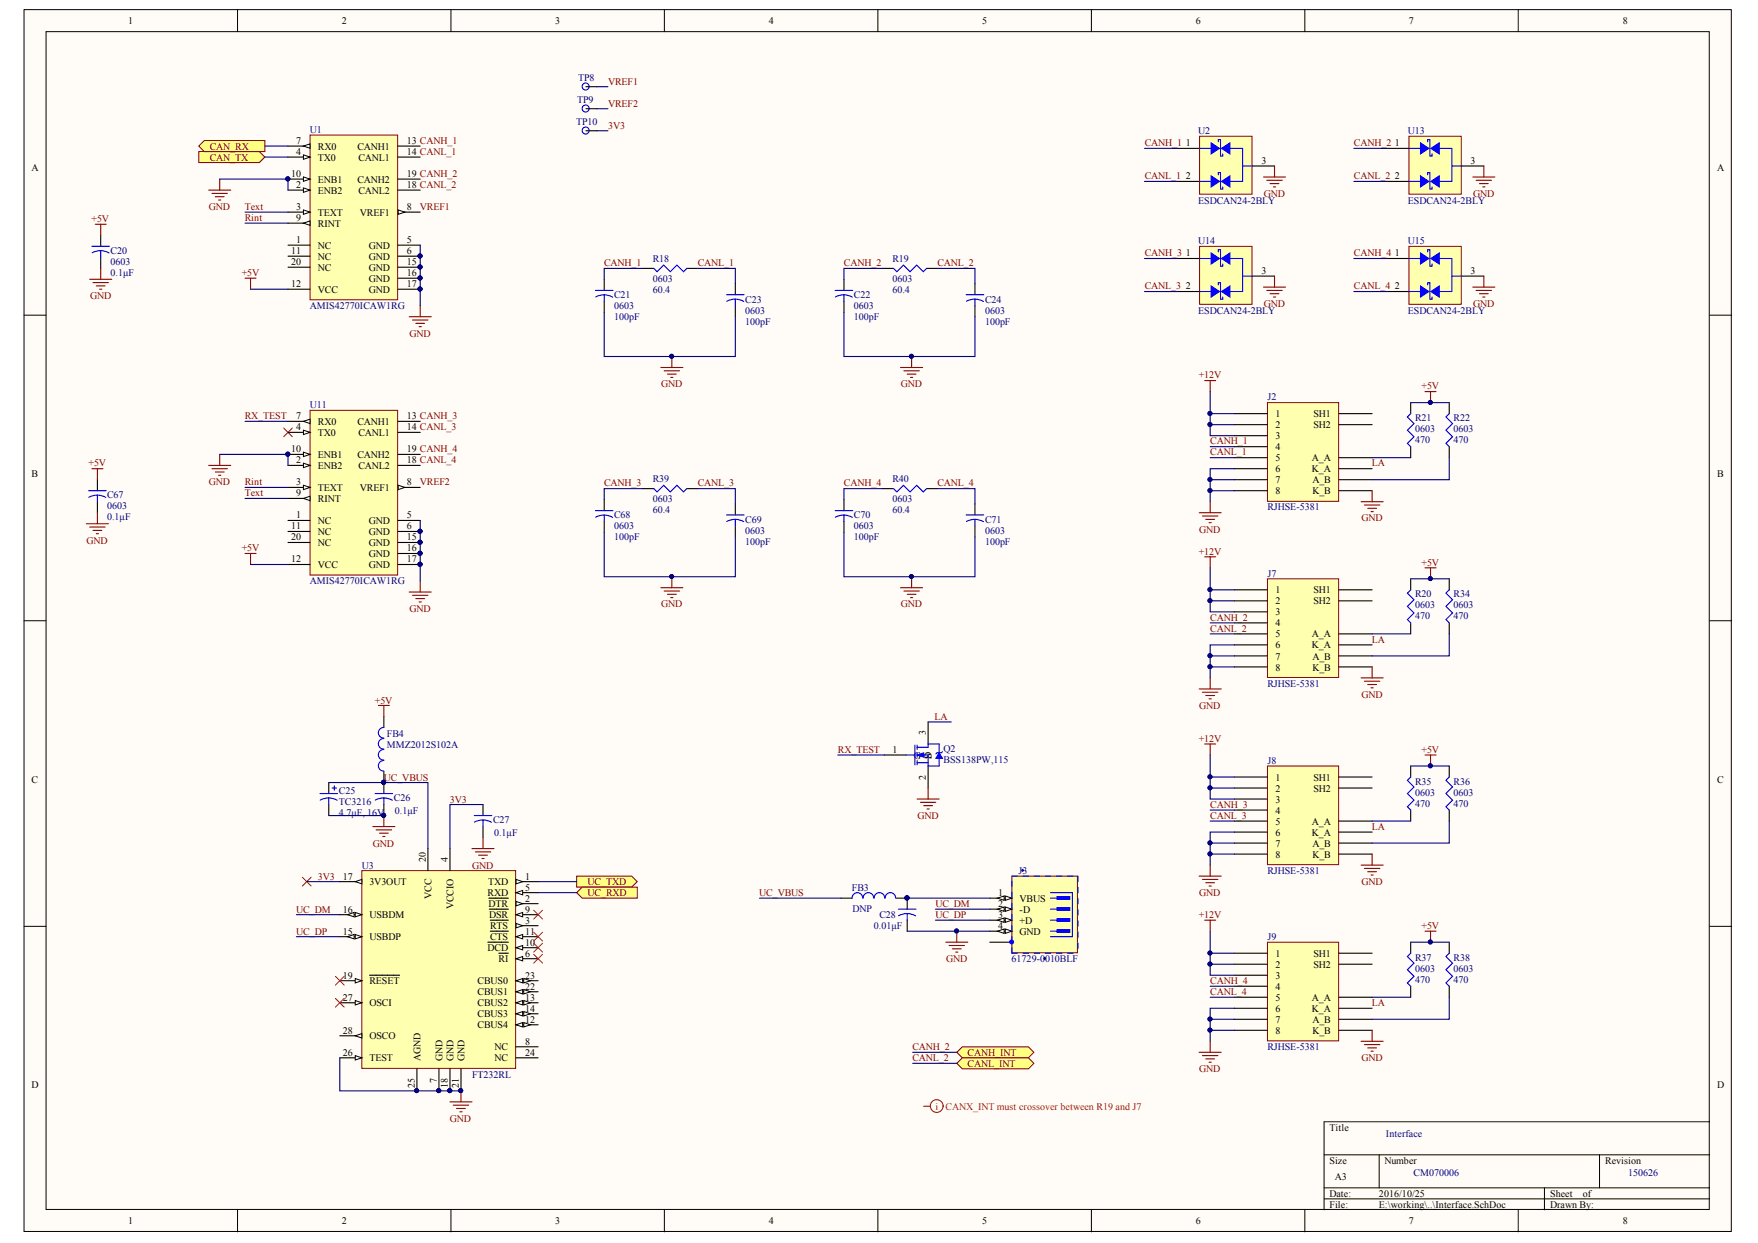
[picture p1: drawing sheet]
<svg xmlns="http://www.w3.org/2000/svg" width="297mm" height="210mm" viewBox="0 0 297 210" stroke-linecap="round" stroke-linejoin="round" font-family="sans-serif">
<defs><g id="words">
<g font-size="1.7">
<text x="21.7" y="4.1">1</text>
<text x="57.8" y="4.1">2</text>
<text x="93.8" y="4.1">3</text>
<text x="129.9" y="4.1">4</text>
<text x="165.9" y="4.1">5</text>
<text x="202" y="4.1">6</text>
<text x="238.1" y="4.1">7</text>
<text x="274.2" y="4.1">8</text>
<text x="5.3" y="28.9">A</text>
<text x="49.2" y="29.9">10</text>
<text x="50.1" y="26.2">4</text>
<text x="50.1" y="24.3">7</text>
<text x="53.7" y="27.1">TX0</text>
<text x="53.7" y="25.3">RX0</text>
<text x="60.4" y="25.3">CANH1</text>
<text x="60.6" y="27.1">CANL1</text>
<text x="68.8" y="24.3">13 CANH_1</text>
<text x="68.8" y="26.2">14 CANL_1</text>
<text x="68.8" y="29.9">19 CANH_2</text>
<text x="200.4" y="24.7">1</text>
<text x="213.1" y="27.6">3</text>
<text x="235.7" y="24.7">1</text>
<text x="248.5" y="27.6">3</text>
<text x="290.2" y="28.9">A</text>
<text x="50.1" y="31.8">2</text>
<text x="50.1" y="35.5">3</text>
<text x="53.7" y="32.7">ENB2</text>
<text x="53.7" y="30.8">ENB1</text>
<text x="60.4" y="30.8">CANH2</text>
<text x="60.6" y="32.7">CANL2</text>
<text x="68.8" y="35.5">8</text>
<text x="68.8" y="31.8">18 CANL_2</text>
<text x="200.4" y="30.3">2</text>
<text x="235.7" y="30.3">2</text>
<text x="50.1" y="41.1">1</text>
<text x="50.1" y="37.4">9</text>
<text x="53.7" y="42">NC</text>
<text x="53.7" y="36.4">TEXT</text>
<text x="53.7" y="38.3">RINT</text>
<text x="60.8" y="36.4">VREF1</text>
<text x="62.3" y="42">GND</text>
<text x="68.8" y="41.1">5</text>
<text x="49.2" y="42.9">11</text>
<text x="49.2" y="44.8">20</text>
<text x="53.7" y="43.9">NC</text>
<text x="53.7" y="45.7">NC</text>
<text x="62.3" y="43.9">GND</text>
<text x="62.3" y="45.7">GND</text>
<text x="62.3" y="47.6">GND</text>
<text x="68.8" y="42.9">6</text>
<text x="68.8" y="44.8">15</text>
<text x="68.8" y="46.6">16</text>
<text x="200.4" y="43.3">1</text>
<text x="213.1" y="46.2">3</text>
<text x="235.7" y="43.3">1</text>
<text x="248.5" y="46.2">3</text>
<text x="49.2" y="48.5">12</text>
<text x="53.7" y="49.4">VCC</text>
<text x="62.3" y="49.4">GND</text>
<text x="68.8" y="48.5">17</text>
<text x="200.4" y="48.8">2</text>
<text x="235.7" y="48.8">2</text>
<text x="50.1" y="70.8">7</text>
<text x="53.7" y="71.7">RX0</text>
<text x="60.4" y="71.7">CANH1</text>
<text x="68.8" y="70.8">13 CANH_3</text>
<text x="215.5" y="70.4">1</text>
<text x="221.9" y="70.4">SH1</text>
<text x="49.2" y="76.4">10</text>
<text x="50.1" y="72.7">4</text>
<text x="53.7" y="73.6">TX0</text>
<text x="53.7" y="77.3">ENB1</text>
<text x="60.4" y="77.3">CANH2</text>
<text x="60.6" y="73.6">CANL1</text>
<text x="68.8" y="72.7">14 CANL_3</text>
<text x="68.8" y="76.4">19 CANH_4</text>
<text x="215.5" y="72.2">2</text>
<text x="215.5" y="74.1">3</text>
<text x="215.5" y="76">4</text>
<text x="215.5" y="77.8">5</text>
<text x="221.7" y="77.8">A_A</text>
<text x="221.9" y="72.2">SH2</text>
<text x="5.3" y="80.5">B</text>
<text x="50.1" y="78.2">2</text>
<text x="50.1" y="82">3</text>
<text x="50.1" y="83.8">9</text>
<text x="53.7" y="79.2">ENB2</text>
<text x="53.7" y="82.9">TEXT</text>
<text x="60.6" y="79.2">CANL2</text>
<text x="60.8" y="82.9">VREF1</text>
<text x="68.8" y="82">8</text>
<text x="68.8" y="78.2">18 CANL_4</text>
<text x="215.5" y="79.7">6</text>
<text x="215.5" y="81.5">7</text>
<text x="215.5" y="83.4">8</text>
<text x="221.7" y="79.7">K_A</text>
<text x="221.7" y="83.4">K_B</text>
<text x="221.7" y="81.5">A_B</text>
<text x="290.2" y="80.5">B</text>
<text x="49.2" y="89.4">11</text>
<text x="50.1" y="87.5">1</text>
<text x="53.7" y="88.5">NC</text>
<text x="53.7" y="84.8">RINT</text>
<text x="62.3" y="88.5">GND</text>
<text x="68.8" y="87.5">5</text>
<text x="68.8" y="89.4">6</text>
<text x="49.2" y="95">12</text>
<text x="49.2" y="91.3">20</text>
<text x="53.7" y="90.3">NC</text>
<text x="53.7" y="95.9">VCC</text>
<text x="53.7" y="92.2">NC</text>
<text x="62.3" y="90.3">GND</text>
<text x="62.3" y="92.2">GND</text>
<text x="62.3" y="94">GND</text>
<text x="62.3" y="95.9">GND</text>
<text x="68.8" y="91.3">15</text>
<text x="68.8" y="93.1">16</text>
<text x="68.8" y="95">17</text>
<text x="215.5" y="100.2">1</text>
<text x="221.9" y="100.2">SH1</text>
<text x="215.5" y="102.1">2</text>
<text x="215.5" y="103.9">3</text>
<text x="215.5" y="105.8">4</text>
<text x="215.5" y="107.7">5</text>
<text x="221.7" y="107.7">A_A</text>
<text x="221.9" y="102.1">SH2</text>
<text x="215.5" y="109.5">6</text>
<text x="215.5" y="111.4">7</text>
<text x="215.5" y="113.2">8</text>
<text x="221.7" y="109.5">K_A</text>
<text x="221.7" y="113.2">K_B</text>
<text x="221.7" y="111.4">A_B</text>
<text x="156.5" y="124.1" transform="rotate(-90 156.5 124.1)">3</text>
<text x="150.8" y="127.2">1</text>
<text x="154.4" y="128.1">G</text>
<text x="156.5" y="131.6" transform="rotate(-90 156.5 131.6)">2</text>
<text x="157.4" y="128.2" transform="rotate(-90 157.4 128.2)">D</text>
<text x="157.4" y="128.1" transform="rotate(-90 157.4 128.1)">S</text>
<text x="215.5" y="131.8">1</text>
<text x="221.9" y="131.8">SH1</text>
<text x="5.3" y="132.2">C</text>
<text x="215.5" y="133.7">2</text>
<text x="215.5" y="135.5">3</text>
<text x="215.5" y="137.4">4</text>
<text x="221.9" y="133.7">SH2</text>
<text x="290.2" y="132.2">C</text>
<text x="215.5" y="139.3">5</text>
<text x="215.5" y="141.1">6</text>
<text x="215.5" y="143">7</text>
<text x="221.7" y="141.1">K_A</text>
<text x="221.7" y="139.3">A_A</text>
<text x="221.7" y="143">A_B</text>
<text x="57.9" y="148.5">17</text>
<text x="62.4" y="149.5">3V3OUT</text>
<text x="72" y="145.5" transform="rotate(-90 72 145.5)">20</text>
<text x="75.7" y="145.5" transform="rotate(-90 75.7 145.5)">4</text>
<text x="82.5" y="149.5">TXD</text>
<text x="88.7" y="148.5">1</text>
<text x="215.5" y="144.8">8</text>
<text x="221.7" y="144.8">K_B</text>
<text x="57.9" y="154.1">16</text>
<text x="62.4" y="155.1">USBDM</text>
<text x="72.9" y="151.8" transform="rotate(-90 72.9 151.8)">VCC</text>
<text x="76.6" y="153.5" transform="rotate(-90 76.6 153.5)">VCCIO</text>
<text x="82.4" y="151.3">RXD</text>
<text x="82.5" y="153.2">DTR</text>
<text x="82.6" y="155.1">DSR</text>
<text x="88.7" y="150.4">5</text>
<text x="88.7" y="154.1">9</text>
<text x="88.7" y="152.3">2</text>
<text x="88.7" y="156">3</text>
<text x="168.6" y="151.3">1</text>
<text x="168.6" y="153.2">2</text>
<text x="168.6" y="155.1">3</text>
<text x="172.3" y="152.3">VBUS</text>
<text x="172.3" y="154.1">-D</text>
<text x="172.3" y="156">+D</text>
<text x="57.9" y="157.8">15</text>
<text x="62.4" y="158.8">USBDP</text>
<text x="82.4" y="160.6">DCD</text>
<text x="82.8" y="158.8">CTS</text>
<text x="82.8" y="156.9">RTS</text>
<text x="88.7" y="161.6">6</text>
<text x="88.7" y="159.7">10</text>
<text x="88.7" y="157.8">11</text>
<text x="168.6" y="156.9">4</text>
<text x="172.3" y="157.8">GND</text>
<text x="215.5" y="161.6">1</text>
<text x="221.9" y="161.6">SH1</text>
<text x="57.9" y="165.3">19</text>
<text x="62.4" y="166.2">RESET</text>
<text x="80.7" y="166.2">CBUS0</text>
<text x="84.2" y="162.5">RI</text>
<text x="88.7" y="167.1">22</text>
<text x="88.7" y="165.3">23</text>
<text x="215.5" y="163.4">2</text>
<text x="215.5" y="165.3">3</text>
<text x="215.5" y="167.1">4</text>
<text x="221.9" y="163.4">SH2</text>
<text x="57.9" y="169">27</text>
<text x="62.4" y="169.9">OSCI</text>
<text x="80.7" y="173.6">CBUS4</text>
<text x="80.7" y="169.9">CBUS2</text>
<text x="80.7" y="171.8">CBUS3</text>
<text x="80.7" y="168.1">CBUS1</text>
<text x="88.7" y="172.7">12</text>
<text x="88.7" y="169">13</text>
<text x="88.7" y="170.9">14</text>
<text x="215.5" y="169">5</text>
<text x="215.5" y="170.9">6</text>
<text x="215.5" y="172.7">7</text>
<text x="221.7" y="170.9">K_A</text>
<text x="221.7" y="169">A_A</text>
<text x="221.7" y="172.7">A_B</text>
<text x="57.9" y="178.3">26</text>
<text x="57.9" y="174.6">28</text>
<text x="62.4" y="179.2">TEST</text>
<text x="62.4" y="175.5">OSCO</text>
<text x="71" y="179.2" transform="rotate(-90 71 179.2)">AGND</text>
<text x="74.8" y="179.2" transform="rotate(-90 74.8 179.2)">GND</text>
<text x="76.6" y="179.2" transform="rotate(-90 76.6 179.2)">GND</text>
<text x="78.5" y="179.2" transform="rotate(-90 78.5 179.2)">GND</text>
<text x="83.6" y="179.2">NC</text>
<text x="83.6" y="177.4">NC</text>
<text x="88.7" y="178.3">24</text>
<text x="88.7" y="176.4">8</text>
<text x="215.5" y="174.6">8</text>
<text x="221.7" y="174.6">K_B</text>
<text x="5.3" y="183.7">D</text>
<text x="70.1" y="183.7" transform="rotate(-90 70.1 183.7)">25</text>
<text x="73.8" y="182.9" transform="rotate(-90 73.8 182.9)">7</text>
<text x="75.7" y="183.7" transform="rotate(-90 75.7 183.7)">18</text>
<text x="77.6" y="183.7" transform="rotate(-90 77.6 183.7)">21</text>
<text x="290.2" y="183.7">D</text>
<text x="224.6" y="191">Title</text>
<text x="224.6" y="196.5">Size</text>
<text x="233.9" y="196.5">Number</text>
<text x="271.2" y="196.5">Revision</text>
<text x="224.6" y="202.1">Date:</text>
<text x="224.6" y="204">File:</text>
<text x="225.6" y="199.3">A3</text>
<text x="233" y="202.1">2016/10/25</text>
<text x="233" y="204">E:\working\..\Interface.SchDoc</text>
<text x="261.9" y="202.1">Sheet</text>
<text x="261.9" y="204">Drawn By:</text>
<text x="267.4" y="202.1">of</text>
<text x="21.7" y="206.8">1</text>
<text x="57.8" y="206.8">2</text>
<text x="93.8" y="206.8">3</text>
<text x="129.9" y="206.8">4</text>
<text x="165.9" y="206.8">5</text>
<text x="202" y="206.8">6</text>
<text x="238.1" y="206.8">7</text>
<text x="274.2" y="206.8">8</text>
</g>
<g font-size="1.7" fill="#000080">
<text x="97.5" y="17.4">TP9</text>
<text x="97.7" y="13.7">TP8</text>
<text x="52.3" y="22.5">U1</text>
<text x="97.3" y="21.1">TP10</text>
<text x="202.5" y="22.6">U2</text>
<text x="237.9" y="22.6">U13</text>
<text x="202.5" y="34.4">ESDCAN24-2BLY</text>
<text x="237.9" y="34.4">ESDCAN24-2BLY</text>
<text x="202.5" y="41.2">U14</text>
<text x="237.9" y="41.2">U15</text>
<text x="18.7" y="46.6">0.1μF</text>
<text x="18.7" y="42.9">C20</text>
<text x="18.7" y="44.8">0603</text>
<text x="110.3" y="44.2">R18</text>
<text x="110.3" y="47.6">0603</text>
<text x="150.8" y="44.2">R19</text>
<text x="150.8" y="47.6">0603</text>
<text x="52.3" y="52.2">AMIS42770ICAW1RG</text>
<text x="103.8" y="50.4">C21</text>
<text x="103.8" y="52.2">0603</text>
<text x="110.3" y="49.4">60.4</text>
<text x="125.9" y="51.1">C23</text>
<text x="125.9" y="53">0603</text>
<text x="144.3" y="50.4">C22</text>
<text x="144.3" y="52.2">0603</text>
<text x="150.8" y="49.4">60.4</text>
<text x="166.4" y="51.1">C24</text>
<text x="166.4" y="53">0603</text>
<text x="202.5" y="53">ESDCAN24-2BLY</text>
<text x="237.9" y="53">ESDCAN24-2BLY</text>
<text x="103.8" y="54.1">100pF</text>
<text x="125.9" y="54.8">100pF</text>
<text x="144.3" y="54.1">100pF</text>
<text x="166.4" y="54.8">100pF</text>
<text x="52.3" y="69">U11</text>
<text x="214.1" y="67.6">J2</text>
<text x="239.1" y="71.1">R21</text>
<text x="245.6" y="71.1">R22</text>
<text x="239.1" y="74.9">470</text>
<text x="239.1" y="73">0603</text>
<text x="245.6" y="74.9">470</text>
<text x="245.6" y="73">0603</text>
<text x="110.3" y="81.4">R39</text>
<text x="150.8" y="81.4">R40</text>
<text x="18.1" y="87.9">0.1μF</text>
<text x="18.1" y="84.2">C67</text>
<text x="18.1" y="86">0603</text>
<text x="103.8" y="87.5">C68</text>
<text x="103.8" y="89.4">0603</text>
<text x="110.3" y="86.6">60.4</text>
<text x="110.3" y="84.8">0603</text>
<text x="125.9" y="88.3">C69</text>
<text x="144.3" y="87.5">C70</text>
<text x="144.3" y="89.4">0603</text>
<text x="150.8" y="86.6">60.4</text>
<text x="150.8" y="84.8">0603</text>
<text x="166.4" y="88.3">C71</text>
<text x="214.1" y="86.2">RJHSE-5381</text>
<text x="103.8" y="91.3">100pF</text>
<text x="125.9" y="92">100pF</text>
<text x="125.9" y="90.2">0603</text>
<text x="144.3" y="91.3">100pF</text>
<text x="166.4" y="92">100pF</text>
<text x="166.4" y="90.2">0603</text>
<text x="52.3" y="98.7">AMIS42770ICAW1RG</text>
<text x="214.1" y="97.4">J7</text>
<text x="239.1" y="100.9">R20</text>
<text x="245.6" y="100.9">R34</text>
<text x="239.1" y="104.6">470</text>
<text x="239.1" y="102.8">0603</text>
<text x="245.6" y="104.6">470</text>
<text x="245.6" y="102.8">0603</text>
<text x="214.1" y="116">RJHSE-5381</text>
<text x="65.4" y="124.4">FB4</text>
<text x="65.4" y="126.2">MMZ2012S102A</text>
<text x="159.4" y="126.9">Q2</text>
<text x="159.4" y="128.8">BSS138PW,115</text>
<text x="214.1" y="129">J8</text>
<text x="57.3" y="137.7">4.7μF, 16V</text>
<text x="57.3" y="134">C25</text>
<text x="57.3" y="135.9">TC3216</text>
<text x="66.6" y="135.3">C26</text>
<text x="66.7" y="137.4">0.1μF</text>
<text x="239.1" y="136.2">470</text>
<text x="239.1" y="132.5">R35</text>
<text x="239.1" y="134.4">0603</text>
<text x="245.6" y="136.2">470</text>
<text x="245.6" y="132.5">R36</text>
<text x="245.6" y="134.4">0603</text>
<text x="83.3" y="139">C27</text>
<text x="83.5" y="141.1">0.1μF</text>
<text x="61.1" y="146.7">U3</text>
<text x="172.1" y="147.6">J3</text>
<text x="214.1" y="147.6">RJHSE-5381</text>
<text x="143.9" y="150.4">FB3</text>
<text x="144" y="154">DNP</text>
<text x="148.6" y="155.1">C28</text>
<text x="147.7" y="156.9">0.01μF</text>
<text x="214.1" y="158.8">J9</text>
<text x="170.9" y="162.5">61729-0010BLF</text>
<text x="239.1" y="166">470</text>
<text x="239.1" y="162.3">R37</text>
<text x="239.1" y="164.2">0603</text>
<text x="245.6" y="166">470</text>
<text x="245.6" y="162.3">R38</text>
<text x="245.6" y="164.2">0603</text>
<text x="214.1" y="177.4">RJHSE-5381</text>
<text x="79.8" y="182">FT232RL</text>
<text x="234.2" y="192.1">Interface</text>
<text x="238.8" y="198.6">CM070006</text>
<text x="275.1" y="198.6">150626</text>
</g>
<g font-size="1.7" fill="#800000">
<text x="102.8" y="14.3">VREF1</text>
<text x="102.8" y="18">VREF2</text>
<text x="102.8" y="21.7">3V3</text>
<text x="35.4" y="27.1">CAN_TX</text>
<text x="35.4" y="25.3">CAN_RX</text>
<text x="193.4" y="24.7">CANH_1</text>
<text x="228.8" y="24.7">CANH_2</text>
<text x="35.3" y="35.5">GND</text>
<text x="41.4" y="35.5">Text</text>
<text x="71" y="35.5">VREF1</text>
<text x="193.4" y="30.3">CANL_1</text>
<text x="213.5" y="33.2">GND</text>
<text x="228.8" y="30.3">CANL_2</text>
<text x="248.9" y="33.2">GND</text>
<text x="15.5" y="37.5">+5V</text>
<text x="41.4" y="37.4">Rint</text>
<text x="40.8" y="46.6">+5V</text>
<text x="102.1" y="45">CANH_1</text>
<text x="117.9" y="45">CANL_1</text>
<text x="142.6" y="45">CANH_2</text>
<text x="158.4" y="45">CANL_2</text>
<text x="193.4" y="43.3">CANH_3</text>
<text x="228.8" y="43.3">CANH_4</text>
<text x="15.2" y="50.5">GND</text>
<text x="193.4" y="48.8">CANL_3</text>
<text x="213.5" y="51.8">GND</text>
<text x="228.8" y="48.8">CANL_4</text>
<text x="248.9" y="51.8">GND</text>
<text x="69.2" y="56.9">GND</text>
<text x="111.7" y="65.4">GND</text>
<text x="152.2" y="65.4">GND</text>
<text x="202.5" y="63.9">+12V</text>
<text x="240.2" y="65.7">+5V</text>
<text x="41.4" y="70.8">RX_TEST</text>
<text x="204.5" y="76.9">CANL_1</text>
<text x="204.5" y="75">CANH_1</text>
<text x="15" y="78.8">+5V</text>
<text x="35.3" y="82">GND</text>
<text x="41.4" y="82">Rint</text>
<text x="41.4" y="83.8">Text</text>
<text x="71" y="82">VREF2</text>
<text x="102.1" y="82.1">CANH_3</text>
<text x="117.9" y="82.1">CANL_3</text>
<text x="142.6" y="82.1">CANH_4</text>
<text x="158.4" y="82.1">CANL_4</text>
<text x="231.8" y="78.8">LA</text>
<text x="202.6" y="90">GND</text>
<text x="230" y="88">GND</text>
<text x="14.6" y="91.9">GND</text>
<text x="40.8" y="93.1">+5V</text>
<text x="202.5" y="93.7">+12V</text>
<text x="240.2" y="95.6">+5V</text>
<text x="69.2" y="103.3">GND</text>
<text x="111.7" y="102.6">GND</text>
<text x="152.2" y="102.6">GND</text>
<text x="204.5" y="106.7">CANL_2</text>
<text x="204.5" y="104.9">CANH_2</text>
<text x="231.8" y="108.6">LA</text>
<text x="63.3" y="118.8">+5V</text>
<text x="202.6" y="119.7">GND</text>
<text x="230" y="117.9">GND</text>
<text x="157.9" y="121.6">LA</text>
<text x="202.5" y="125.3">+12V</text>
<text x="64.9" y="131.8">UC_VBUS</text>
<text x="141.6" y="127.2">RX_TEST</text>
<text x="240.2" y="127.2">+5V</text>
<text x="76" y="135.5">3V3</text>
<text x="204.5" y="136.5">CANH_3</text>
<text x="63" y="143">GND</text>
<text x="155" y="138.3">GND</text>
<text x="204.5" y="138.3">CANL_3</text>
<text x="231.8" y="140.2">LA</text>
<text x="53.7" y="148.5">3V3</text>
<text x="79.8" y="146.7">GND</text>
<text x="99.3" y="149.5">UC_TXD</text>
<text x="230" y="149.5">GND</text>
<text x="50.1" y="154.1">UC_DM</text>
<text x="99.3" y="151.3">UC_RXD</text>
<text x="128.3" y="151.3">UC_VBUS</text>
<text x="158.1" y="153.2">UC_DM</text>
<text x="158.1" y="155.1">UC_DP</text>
<text x="202.5" y="155.1">+12V</text>
<text x="202.6" y="151.3">GND</text>
<text x="50.1" y="157.8">UC_DP</text>
<text x="240.2" y="156.9">+5V</text>
<text x="159.8" y="162.5">GND</text>
<text x="204.5" y="166.2">CANH_4</text>
<text x="204.5" y="168.1">CANL_4</text>
<text x="231.8" y="169.9">LA</text>
<text x="154.2" y="177.4">CANH_2</text>
<text x="154.2" y="179.2">CANL_2</text>
<text x="163.5" y="178.3">CANH_INT</text>
<text x="230" y="179.2">GND</text>
<text x="163.5" y="180.1">CANL_INT</text>
<text x="202.6" y="181.1">GND</text>
<text x="76" y="189.4">GND</text>
</g>
<g font-size="1.7" fill="#f00">
<text x="158.1" y="187.4">i</text>
<text x="159.8" y="187.4">CANX_INT must crossover between R19 and J7</text>
</g>
</g></defs>
<g fill="#fffcf8" stroke="#000" stroke-width=".17">
<path d="M4.1 1.6h288.4v206.4h-288.4z"/>
<path d="M7.8 5.3h281v198.9h-281z"/>
</g>
<g fill="none" stroke="#000" stroke-width=".17">
<path d="M40.1 1.6v3.7M76.2 1.6v3.7M112.3 1.6v3.7M148.3 1.6v3.7M184.4 1.6v3.7M220.5 1.6v3.7M256.5 1.6v3.7M4.1 53.2h3.7M288.9 53.2h3.7M4.1 104.8h3.7M288.9 104.8h3.7M4.1 156.4h3.7"/>
<path d="M288.9 156.4h3.7M223.7 195h65.2M233 195v5.6M270.3 195v5.6M288.9 189.4h-65.2v14.9M40.1 204.3v3.7M76.2 204.3v3.7M112.3 204.3v3.7M148.3 204.3v3.7M184.4 204.3v3.7M220.5 204.3v3.7M223.7 200.6h65.2"/>
<path d="M223.7 202.5h65.2M256.5 204.3v3.7M261 200.6v3.7"/>
</g>
<g fill="none" stroke="#000" stroke-width=".19">
<path d="M17 39.7v1.9M17 43.4v1.9M102.1 47.2v1.8M102.1 50.9v1.9M108.6 45.3h1.9M116.1 45.3h1.8M124.2 47.9v1.9M124.2 51.6v1.9M142.6 47.2v1.8M142.6 50.9v1.9M149.1 45.3h1.9M156.6 45.3h1.8"/>
<path d="M164.7 47.9v1.9M164.7 51.6v1.9"/>
</g>
<g fill="none" stroke="#00f" stroke-width=".19">
<path d="M15.5 41.6h3M17 42.3l.8 .1 .6 .3M17 42.3l-.7 .1-.7 .3M17 42.3v1.1M100.6 49h3M102.1 49.8l.7 .1 .7 .3M102.1 49.8l-.8 .1-.7 .2M102.1 49.8v1.1M110.5 45.3l.5 .6 1.1-1.1 1.2 1.1 1.1-1.1 1.1 1.1 .6-.6M122.8 49.8h2.9M124.2 50.5l.8 .1 .7 .3M124.2 50.5l-.7 .1-.7 .3"/>
<path d="M124.2 50.5v1.1M141.1 49h3M142.6 49.8l.7 .1 .7 .3M142.6 49.8l-.8 .1-.7 .3M142.6 49.8v1.1M151 45.3l.5 .6 1.1-1.1 1.2 1.1 1.1-1.1 1.1 1.1 .6-.6M163.2 49.8h3M164.7 50.5l.8 .1 .7 .3M164.7 50.5l-.7 .1-.7 .3M164.7 50.5v1.1"/>
</g>
<g fill="none" stroke="#800000" stroke-width=".19">
<path d="M16.1 37.9h1.8M17 37.9v1.8M15.2 47.2h3.7M15.7 47.7h2.6M16.3 48.3h1.5M16.8 48.8h.4M17 45.3v1.9M111.7 62.1h3.7M112.2 62.6h2.6M112.8 63.2h1.5M113.3 63.7h.4M113.5 60.2v1.9"/>
<path d="M152.2 62.1h3.7M152.7 62.6h2.6M153.3 63.2h1.5M153.8 63.7h.4M154 60.2v1.9"/>
</g>
<g fill="#000080" stroke="#000080" stroke-width=".17">
<circle cx="113.5" cy="60.2" r=".33"/>
<circle cx="154" cy="60.2" r=".33"/>
</g>
<g fill="#ffff80" stroke="#800000" stroke-width=".17">
<path d="M161.7 177.7l.9-.9h11.2l.9 .9-.9 .9h-11.2z" fill-rule="evenodd"/>
<path d="M161.7 179.6l.9-1h11.2l.9 1-.9 .9h-11.2z" fill-rule="evenodd"/>
</g>
<path d="M202.7 41.6h8.8v9.8h-8.8z" fill="#ffffb0" stroke="#800000" stroke-width=".17"/>
<path d="M199 43.7h3.7M199 49.2h3.7" fill="none" stroke="#000" stroke-width=".19"/>
<path d="M204.6 42.7l1.4 1-1.4 .9z" fill="#00f"/>
<path d="M204.6 42.7l1.4 1-1.4 .9zM205.9 42.5v-.3h.3v2.8h.4v-.4" fill="none" stroke="#00f" stroke-width=".19"/>
<path d="M211.6 46.6h3.7" fill="none" stroke="#000" stroke-width=".19"/>
<path d="M206.4 43.7l1.4-1v1.9z" fill="#00f"/>
<path d="M206.4 43.7l1.4-1v1.9z" fill="none" stroke="#00f" stroke-width=".19"/>
<path d="M204.6 48.3l1.4 .9-1.4 1z" fill="#00f"/>
<path d="M204.6 48.3l1.4 .9-1.4 1zM205.9 48.1v-.4h.3v2.8h.4v-.3" fill="none" stroke="#00f" stroke-width=".19"/>
<path d="M206.4 49.2l1.4-.9v1.9z" fill="#00f"/>
<path d="M202.7 43.7h1.8M202.7 49.2h1.8M206.4 49.2l1.4-.9v1.9zM207.9 43.7h2v5.5h-2M209.9 46.6h1.7" fill="none" stroke="#00f" stroke-width=".19"/>
<path d="M213.5 48.5h3.7M214 49h2.7M214.6 49.6h1.5M215.2 50.2h.3M215.3 46.6v1.9" fill="none" stroke="#800000" stroke-width=".19"/>
<path d="M214.2 68h12v16.7h-12z" fill="#ffffb0" stroke="#800000" stroke-width=".17"/>
<g fill="none" stroke="#000" stroke-width=".19">
<path d="M208.6 69.9h5.6M208.6 71.7h5.6M208.6 73.6h5.6M208.6 75.4h5.6M208.6 77.3h5.6M208.6 79.1h5.6M226.3 69.9h5.5M226.3 71.7h5.5M226.3 77.3h5.5M226.3 79.1h5.5M238.4 68v1.9M238.4 75.4v1.9"/>
<path d="M244.9 68v1.9M244.9 75.4v1.9M208.6 81h5.6M208.6 82.9h5.6M226.3 81h5.5M226.3 82.9h5.5M149.4 127.5h3.7M156.8 121.9v3.7M156.8 129.4v3.7"/>
</g>
<g fill="none" stroke="#800000" stroke-width=".19">
<path d="M203.5 64.3h1.9M204.5 64.3v1.8M240.8 66.1h1.8M241.7 66.1v1.9M202.6 86.6h3.7M203.2 87.1h2.6M203.7 87.7h1.5M204.3 88.3h.4M204.5 84.7v1.9M230 84.7h3.7M230.5 85.3h2.6M231.1 85.8h1.5"/>
<path d="M231.7 86.4h.3M231.8 82.9v1.8"/>
</g>
<path d="M238.4 69.9l-.6 .5 1.1 1.1-1.1 1.1 1.1 1.2-1.1 1.1 .6 .5M244.9 69.9l-.6 .5 1.1 1.1-1.1 1.1 1.1 1.2-1.1 1.1 .6 .5M153.1 127.5h1.5M154.6 125.8v3.4M155 126.2h1.8M155 127.5h1.8v1.9M155 128.8h1.8M155 125.8v.8M155 127.1v.8M155 128.4v.8" fill="none" stroke="#00f" stroke-width=".19"/>
<circle cx="241.7" cy="68" r=".33" fill="#000080" stroke="#000080" stroke-width=".17"/>
<path d="M155 127.5l1.1-.4v.8z" fill="#00f"/>
<path d="M155 127.5l1.1-.4v.8z" fill="none" stroke="#00f" stroke-width=".17"/>
<path d="M156.8 126.2v-.6h1.9v1.5M158.7 128.1v1.3h-1.9" fill="none" stroke="#00f" stroke-width=".19"/>
<path d="M158.7 127.1l.5 1h-1.1z" fill="#00f"/>
<path d="M158.7 127.1l.5 1h-1.1z" fill="none" stroke="#00f" stroke-width=".17"/>
<path d="M63.4 134h2.9M64.9 134.7l.7 .2 .7 .2M64.9 134.7l-.8 .1-.7 .3M64.9 134.7v1.2M80.1 137.7h3M81.6 138.5l.7 .1 .7 .3M81.6 138.5l-.7 .1-.7 .2M81.6 138.5v1.1M159.2 126.9l-.1 .2h-.8l-.2 .2" fill="none" stroke="#00f" stroke-width=".19"/>
<g fill="none" stroke="#800000" stroke-width=".19">
<path d="M63 139.6h3.7M64.9 137.7v1.9M155 134.9h3.7M155.5 135.5h2.6M156.1 136h1.5M156.6 136.6h.4M156.8 133.1v1.8M63.6 140.1h2.6M64.1 140.7h1.5M64.7 141.3h.3M79.8 143.3h3.7M80.3 143.9h2.6"/>
<path d="M80.9 144.4h1.5M81.4 145h.4M81.6 141.4v1.9M76 186.1h3.8M76.6 186.6h2.6M77.1 187.2h1.5M77.7 187.7h.4M77.9 184.2v1.9"/>
</g>
<g fill="#000080" stroke="#000080" stroke-width=".17">
<circle cx="77.8" cy="184.2" r=".33"/>
<circle cx="64.8" cy="132.1" r=".33"/>
<circle cx="64.8" cy="137.7" r=".33"/>
</g>
<path d="M64.9 132.1v1.9M64.9 135.9v1.8M81.6 135.9v1.8M81.6 139.6v1.8" fill="none" stroke="#000" stroke-width=".19"/>
<g fill="#ffff80" stroke="#800000" stroke-width=".17">
<path d="M97.4 148h9.3l1 .9-1 .9h-9.3z" fill-rule="evenodd"/>
<path d="M97.4 150.7l1-.9h9.3v1.9h-9.3z" fill-rule="evenodd"/>
</g>
<path d="M61.1 147h26v33.4h-26z" fill="#ffffb0" stroke="#800000" stroke-width=".17"/>
<path d="M76 143.3v3.7M87.2 150.7h3.7M87.2 178.6h3.7M87.2 176.8h3.7" fill="none" stroke="#000" stroke-width=".19"/>
<path d="M87.2 150.7l1.1-.3v.7z" fill="#fffcf8"/>
<path d="M87.2 150.7l1.1-.3v.7z" fill="none" stroke="#000" stroke-width=".17"/>
<path d="M87.2 161.9h3.7" fill="none" stroke="#000" stroke-width=".19"/>
<path d="M87.2 161.9l1.1-.4v.8z" fill="#fffcf8"/>
<path d="M87.2 161.9l1.1-.4v.8z" fill="none" stroke="#000" stroke-width=".17"/>
<path d="M87.2 154.5h3.7M84.3 161h1.6M74.2 180.5v3.7" fill="none" stroke="#000" stroke-width=".19"/>
<circle cx="74.1" cy="184.2" r=".33" fill="#000080" stroke="#000080" stroke-width=".17"/>
<path d="M87.2 154.5l1.1-.4v.7z" fill="#fffcf8"/>
<path d="M87.2 154.5l1.1-.4v.7z" fill="none" stroke="#000" stroke-width=".17"/>
<path d="M82.7 153.5h3.2M87.2 160h3.7" fill="none" stroke="#000" stroke-width=".19"/>
<path d="M87.2 160l1.1-.3v.7z" fill="#fffcf8"/>
<path d="M87.2 160l1.1-.3v.7z" fill="none" stroke="#000" stroke-width=".17"/>
<path d="M82.4 159.1h3.5M87.2 158.2h3.7" fill="none" stroke="#000" stroke-width=".19"/>
<path d="M87.2 158.2l1.1-.4v.7z" fill="#fffcf8"/>
<path d="M87.2 158.2l1.1-.4v.7z" fill="none" stroke="#000" stroke-width=".17"/>
<path d="M82.8 157.2h3.1M87.2 173.1h3.7" fill="none" stroke="#000" stroke-width=".19"/>
<path d="M87.2 173.1l1.1-.4v.7z" fill="#fffcf8"/>
<path d="M87.2 173.1l1.1-.4v.7z" fill="none" stroke="#000" stroke-width=".17"/>
<path d="M88.5 172.7l1.1 .4-1.1 .3z" fill="#fffcf8"/>
<path d="M88.5 172.7l1.1 .4-1.1 .3z" fill="none" stroke="#000" stroke-width=".17"/>
<path d="M87.2 169.3h3.7" fill="none" stroke="#000" stroke-width=".19"/>
<path d="M87.2 169.3l1.1-.3v.7z" fill="#fffcf8"/>
<path d="M87.2 169.3l1.1-.3v.7z" fill="none" stroke="#000" stroke-width=".17"/>
<path d="M88.5 169l1.1 .3-1.1 .4z" fill="#fffcf8"/>
<path d="M88.5 169l1.1 .3-1.1 .4z" fill="none" stroke="#000" stroke-width=".17"/>
<path d="M87.2 171.2h3.7" fill="none" stroke="#000" stroke-width=".19"/>
<path d="M87.2 171.2l1.1-.4v.8z" fill="#fffcf8"/>
<path d="M87.2 171.2l1.1-.4v.8z" fill="none" stroke="#000" stroke-width=".17"/>
<path d="M88.5 170.8l1.1 .4-1.1 .4z" fill="#fffcf8"/>
<path d="M88.5 170.8l1.1 .4-1.1 .4z" fill="none" stroke="#000" stroke-width=".17"/>
<path d="M57.4 158.2h3.7" fill="none" stroke="#000" stroke-width=".19"/>
<path d="M60 157.8l1.1 .4-1.1 .3z" fill="#fffcf8"/>
<path d="M60 157.8l1.1 .4-1.1 .3z" fill="none" stroke="#000" stroke-width=".17"/>
<path d="M58.7 158.2l1.1-.4v.7z" fill="#fffcf8"/>
<path d="M58.7 158.2l1.1-.4v.7z" fill="none" stroke="#000" stroke-width=".17"/>
<path d="M57.4 154.5h3.7" fill="none" stroke="#000" stroke-width=".19"/>
<path d="M60 154.1l1.1 .4-1.1 .3z" fill="#fffcf8"/>
<path d="M60 154.1l1.1 .4-1.1 .3z" fill="none" stroke="#000" stroke-width=".17"/>
<path d="M58.7 154.5l1.1-.4v.7z" fill="#fffcf8"/>
<path d="M58.7 154.5l1.1-.4v.7z" fill="none" stroke="#000" stroke-width=".17"/>
<path d="M57.4 148.9h3.7" fill="none" stroke="#000" stroke-width=".19"/>
<path d="M60 148.9l1.1-.4v.8z" fill="#fffcf8"/>
<path d="M60 148.9l1.1-.4v.8z" fill="none" stroke="#000" stroke-width=".17"/>
<path d="M57.4 165.6h3.7M76 180.5v3.7" fill="none" stroke="#000" stroke-width=".19"/>
<circle cx="76" cy="184.2" r=".33" fill="#000080" stroke="#000080" stroke-width=".17"/>
<path d="M60 165.2l1.1 .4-1.1 .4z" fill="#fffcf8"/>
<path d="M60 165.2l1.1 .4-1.1 .4z" fill="none" stroke="#000" stroke-width=".17"/>
<path d="M72.3 143.3v3.7M62.4 164.7h5.1M87.2 167.5h3.7M77.9 180.5v3.7" fill="none" stroke="#000" stroke-width=".19"/>
<circle cx="77.8" cy="184.2" r=".33" fill="#000080" stroke="#000080" stroke-width=".17"/>
<path d="M87.2 167.5l1.1-.4v.7z" fill="#fffcf8"/>
<path d="M87.2 167.5l1.1-.4v.7z" fill="none" stroke="#000" stroke-width=".17"/>
<path d="M88.5 167.1l1.1 .4-1.1 .3z" fill="#fffcf8"/>
<path d="M88.5 167.1l1.1 .4-1.1 .3z" fill="none" stroke="#000" stroke-width=".17"/>
<path d="M87.2 165.6h3.7" fill="none" stroke="#000" stroke-width=".19"/>
<path d="M87.2 165.6l1.1-.4v.8z" fill="#fffcf8"/>
<path d="M87.2 165.6l1.1-.4v.8z" fill="none" stroke="#000" stroke-width=".17"/>
<path d="M88.5 165.2l1.1 .4-1.1 .4z" fill="#fffcf8"/>
<path d="M88.5 165.2l1.1 .4-1.1 .4z" fill="none" stroke="#000" stroke-width=".17"/>
<path d="M57.4 178.6h3.7M70.4 180.5v3.7" fill="none" stroke="#000" stroke-width=".19"/>
<circle cx="70.4" cy="184.2" r=".33" fill="#000080" stroke="#000080" stroke-width=".17"/>
<path d="M60 178.3l1.1 .3-1.1 .4z" fill="#fffcf8"/>
<path d="M60 178.3l1.1 .3-1.1 .4z" fill="none" stroke="#000" stroke-width=".17"/>
<path d="M57.4 169.3h3.7" fill="none" stroke="#000" stroke-width=".19"/>
<path d="M60 169l1.1 .3-1.1 .4z" fill="#fffcf8"/>
<path d="M60 169l1.1 .3-1.1 .4z" fill="none" stroke="#000" stroke-width=".17"/>
<path d="M57.4 174.9h3.7" fill="none" stroke="#000" stroke-width=".19"/>
<path d="M60 174.9l1.1-.4v.8z" fill="#fffcf8"/>
<path d="M60 174.9l1.1-.4v.8z" fill="none" stroke="#000" stroke-width=".17"/>
<path d="M87.2 148.9h3.7" fill="none" stroke="#000" stroke-width=".19"/>
<path d="M87.2 148.5l1.1 .4-1.1 .4z" fill="#fffcf8"/>
<path d="M87.2 148.5l1.1 .4-1.1 .4z" fill="none" stroke="#000" stroke-width=".17"/>
<path d="M87.2 152.6h3.7" fill="none" stroke="#000" stroke-width=".19"/>
<path d="M87.2 152.2l1.1 .4-1.1 .4z" fill="#fffcf8"/>
<path d="M87.2 152.2l1.1 .4-1.1 .4z" fill="none" stroke="#000" stroke-width=".17"/>
<path d="M82.6 151.7h3.3M87.2 156.3h3.7" fill="none" stroke="#000" stroke-width=".19"/>
<path d="M87.2 155.9l1.1 .4-1.1 .4z" fill="#fffcf8"/>
<path d="M87.2 155.9l1.1 .4-1.1 .4z" fill="none" stroke="#000" stroke-width=".17"/>
<path d="M82.8 155.4h3.1" fill="none" stroke="#000" stroke-width=".19"/>
<g fill="#000080" stroke="#000080" stroke-width=".17">
<circle cx="74.1" cy="184.2" r=".33"/>
<circle cx="76" cy="184.2" r=".33"/>
<circle cx="77.8" cy="184.2" r=".33"/>
<circle cx="70.4" cy="184.2" r=".33"/>
<circle cx="64.8" cy="132.1" r=".33"/>
</g>
<path d="M171 148h11v12.9h-11z" fill="#ffffb0" stroke="#800000" stroke-width=".17"/>
<path d="M167.2 151.7h3.8" fill="none" stroke="#000" stroke-width=".19"/>
<path d="M169.9 151.3l1.1 .4-1.1 .3z" fill="#fffcf8"/>
<path d="M169.9 151.3l1.1 .4-1.1 .3z" fill="none" stroke="#000" stroke-width=".17"/>
<path d="M168.5 151.7l1.2-.4v.7z" fill="#fffcf8"/>
<path d="M168.5 151.7l1.2-.4v.7z" fill="none" stroke="#000" stroke-width=".17"/>
<path d="M167.2 153.5h3.8" fill="none" stroke="#000" stroke-width=".19"/>
<path d="M169.9 153.2l1.1 .3-1.1 .4z" fill="#fffcf8"/>
<path d="M169.9 153.2l1.1 .3-1.1 .4z" fill="none" stroke="#000" stroke-width=".17"/>
<path d="M168.5 153.5l1.2-.3v.7z" fill="#fffcf8"/>
<path d="M168.5 153.5l1.2-.3v.7z" fill="none" stroke="#000" stroke-width=".17"/>
<path d="M167.2 155.4h3.8" fill="none" stroke="#000" stroke-width=".19"/>
<path d="M169.9 155l1.1 .4-1.1 .4z" fill="#fffcf8"/>
<path d="M169.9 155l1.1 .4-1.1 .4z" fill="none" stroke="#000" stroke-width=".17"/>
<path d="M168.5 155.4l1.2-.4v.8z" fill="#fffcf8"/>
<path d="M168.5 155.4l1.2-.4v.8z" fill="none" stroke="#000" stroke-width=".17"/>
<path d="M167.2 157.2h3.8" fill="none" stroke="#000" stroke-width=".19"/>
<path d="M169.9 156.9l1.1 .3-1.1 .4z" fill="#fffcf8"/>
<path d="M169.9 156.9l1.1 .3-1.1 .4z" fill="none" stroke="#000" stroke-width=".17"/>
<path d="M168.5 157.2l1.2-.3v.7z" fill="#fffcf8"/>
<path d="M168.5 157.2l1.2-.3v.7z" fill="none" stroke="#000" stroke-width=".17"/>
<path d="M16.5 81v1.9M16.5 84.7v1.9M55.6 132.1v1.9M55.6 135.9v1.8M142.1 151.7h1.9M151.4 151.7h1.9v1.8M153.3 155.4v1.8M167.2 159.1h3.8" fill="none" stroke="#000" stroke-width=".19"/>
<path d="M171 148h11.1M182.1 148v13M171 161v-13M171 161h11.1" fill="none" stroke="#00f" stroke-width=".19" stroke-dasharray=".9 .9"/>
<g fill="#00f" stroke="#00f" stroke-width=".17">
<path d="M178.6 151.4h2.2v.5h-2.2z"/>
<path d="M178.6 153.2h2.2v.5h-2.2z"/>
<path d="M178.6 155.1h2.2v.5h-2.2z"/>
<path d="M178.6 157h2.2v.5h-2.2z"/>
<circle cx="170.9" cy="159.1" r=".33"/>
</g>
<g fill="none" stroke="#00f" stroke-width=".19">
<path d="M15 82.9h2.9M16.5 83.6l.7 .1 .7 .3M16.5 83.6l-.8 .1-.7 .3M16.5 83.6v1.1M54.1 134h2.9M55.6 134.7l.7 .2 .7 .2M55.6 134.7l-.8 .1-.7 .3M55.6 134.7v1.2M56.1 133.1h.8M56.5 132.7v.7M145.8 151.7a.89 .89 0 0 0-.9-1 .89 .89 0 0 0-.9 1M147.6 151.7a.89 .89 0 0 0-.9-1 .89 .89 0 0 0-.9 1"/>
<path d="M149.5 151.7a.89 .89 0 0 0-.9-1 .89 .89 0 0 0-.9 1M151.3 151.7a.88 .88 0 0 0-.9-1 .88 .88 0 0 0-.8 1M151.8 153.5h3M153.3 154.3l.7 .1 .7 .3M153.3 154.3l-.8 .1-.7 .2M153.3 154.3v1.1M177.5 150.7h3.7v7.5h-3.7M177.5 151.7h1.8M177.5 153.5h1.8M177.5 155.4h1.8M177.5 157.2h1.8"/>
</g>
<g fill="#000080" stroke="#000080" stroke-width=".17">
<circle cx="172.8" cy="147" r=".14"/>
<circle cx="176.5" cy="161.9" r=".15"/>
<circle cx="161.6" cy="157.2" r=".33"/>
<circle cx="153.2" cy="151.6" r=".33"/>
</g>
<path d="M15.5 79.1h1.9M16.5 79.1v1.9M14.6 88.4h3.7M15.2 89h2.6M15.7 89.6h1.5M16.3 90.1h.3M16.5 86.6v1.8M159.8 159.1h3.7M160.4 159.7h2.6M161.7 157.2v1.9M160.9 160.2h1.5M161.5 160.8h.3" fill="none" stroke="#800000" stroke-width=".19"/>
<g fill="none" stroke="#f00" stroke-width=".17">
<path d="M51.1 148.1l1.5 1.5M52.6 148.1l-1.5 1.5M90.2 153.7l1.5 1.5M90.2 157.4l1.5 1.5M90.2 159.3l1.5 1.5M91.7 153.7l-1.5 1.5M91.7 157.4l-1.5 1.5M91.7 159.3l-1.5 1.5M56.7 164.9l1.5 1.5M56.7 168.6l1.5 1.5M58.2 164.9l-1.5 1.5M58.2 168.6l-1.5 1.5"/>
<path d="M90.2 161.2l1.5 1.4M91.7 161.2l-1.5 1.4"/>
</g>
<path d="M214.2 97.7h12v16.7h-12z" fill="#ffffb0" stroke="#800000" stroke-width=".17"/>
<g fill="none" stroke="#000" stroke-width=".19">
<path d="M208.6 99.6h5.6M226.3 99.6h5.5M238.4 97.7v1.9M244.9 97.7v1.9M208.6 101.5h5.6M208.6 103.3h5.6M208.6 105.2h5.6M208.6 107h5.6M208.6 108.9h5.6M208.6 110.8h5.6M208.6 112.6h5.6M226.3 101.5h5.5"/>
<path d="M226.3 107h5.5M226.3 108.9h5.5M226.3 110.8h5.5M226.3 112.6h5.5M238.4 105.2v1.8M244.9 105.2v1.8"/>
</g>
<g fill="none" stroke="#800000" stroke-width=".19">
<path d="M203.5 94h1.9M204.5 94v1.9M240.8 95.9h1.8M241.7 95.9v1.8M202.6 116.3h3.7M203.2 116.9h2.6M203.7 117.5h1.5M204.3 118h.4M204.5 114.5v1.8M230 114.5h3.7M230.5 115h2.6M231.1 115.6h1.5"/>
<path d="M231.7 116.2h.3M231.8 112.6v1.9"/>
</g>
<path d="M238.4 99.6l-.6 .6 1.1 1.1-1.1 1.1 1.1 1.1-1.1 1.1 .6 .6M244.9 99.6l-.6 .6 1.1 1.1-1.1 1.1 1.1 1.1-1.1 1.1 .6 .6" fill="none" stroke="#00f" stroke-width=".19"/>
<circle cx="241.7" cy="97.7" r=".33" fill="#000080" stroke="#000080" stroke-width=".17"/>
<path d="M214.2 129.4h12v16.6h-12z" fill="#ffffb0" stroke="#800000" stroke-width=".17"/>
<g fill="none" stroke="#000" stroke-width=".19">
<path d="M208.6 131.2h5.6M208.6 133.1h5.6M208.6 134.9h5.6M208.6 136.8h5.6M208.6 138.7h5.6M226.3 131.2h5.5M226.3 133.1h5.5M226.3 138.7h5.5M238.4 129.4v1.8M238.4 136.8v1.9M244.9 129.4v1.8M244.9 136.8v1.9"/>
<path d="M208.6 140.5h5.6M208.6 142.4h5.6M208.6 144.2h5.6M226.3 140.5h5.5M226.3 142.4h5.5M226.3 144.2h5.5"/>
</g>
<g fill="none" stroke="#800000" stroke-width=".19">
<path d="M203.5 125.6h1.9M204.5 125.6v1.9M240.8 127.5h1.8M241.7 127.5v1.9M202.6 148h3.7M203.2 148.5h2.6M203.7 149.1h1.5M204.3 149.6h.4M204.5 146.1v1.9M230 146.1h3.7M230.5 146.6h2.6M231.1 147.2h1.5"/>
<path d="M231.7 147.8h.3M231.8 144.2v1.9"/>
</g>
<path d="M238.4 131.2l-.6 .6 1.1 1.1-1.1 1.1 1.1 1.1-1.1 1.1 .6 .6M244.9 131.2l-.6 .6 1.1 1.1-1.1 1.1 1.1 1.1-1.1 1.1 .6 .6" fill="none" stroke="#00f" stroke-width=".19"/>
<circle cx="241.7" cy="129.3" r=".33" fill="#000080" stroke="#000080" stroke-width=".17"/>
<path d="M214.2 159.1h12v16.7h-12z" fill="#ffffb0" stroke="#800000" stroke-width=".17"/>
<g fill="none" stroke="#000" stroke-width=".19">
<path d="M102.1 84.4v1.8M102.1 88.1v1.9M108.6 82.5h1.9M116.1 82.5h1.8M124.2 85.1v1.9M124.2 88.8v1.9M142.6 84.4v1.8M142.6 88.1v1.9M149.1 82.5h1.9M156.6 82.5h1.8M164.7 85.1v1.9M164.7 88.8v1.9"/>
<path d="M238.4 159.1v1.9M244.9 159.1v1.9M208.6 161h5.6M208.6 162.8h5.6M208.6 164.7h5.6M208.6 166.5h5.6M208.6 168.4h5.6M208.6 170.3h5.6M208.6 172.1h5.6M208.6 174h5.6M226.3 161h5.5M226.3 162.8h5.5"/>
<path d="M226.3 168.4h5.5M226.3 170.3h5.5M226.3 172.1h5.5M226.3 174h5.5M238.4 166.5v1.9M244.9 166.5v1.9"/>
</g>
<g fill="none" stroke="#800000" stroke-width=".19">
<path d="M111.7 99.2h3.7M112.2 99.8h2.6M113.5 97.4v1.8M152.2 99.2h3.7M152.7 99.8h2.6M154 97.4v1.8M112.8 100.4h1.5M113.3 100.9h.4M153.3 100.4h1.5M153.8 100.9h.4M203.5 155.4h1.9M204.5 155.4v1.8"/>
<path d="M240.8 157.2h1.8M241.7 157.2v1.9M202.6 177.7h3.7M203.2 178.3h2.6M203.7 178.8h1.5M204.3 179.4h.4M204.5 175.8v1.9M230 175.8h3.7M230.5 176.4h2.6M231.1 177h1.5M231.7 177.5h.3M231.8 174v1.8"/>
</g>
<g fill="none" stroke="#00f" stroke-width=".19">
<path d="M100.6 86.2h3M102.1 87l.7 .1 .7 .3M102.1 87l-.8 .1-.7 .2M102.1 87v1.1M110.5 82.5l.5 .6 1.1-1.1 1.2 1.1 1.1-1.1 1.1 1.1 .6-.6M122.8 87h2.9M124.2 87.7l.8 .1 .7 .3M124.2 87.7l-.7 .1-.7 .3M124.2 87.7v1.1M141.1 86.2h3M142.6 87l.7 .1 .7 .3M142.6 87l-.8 .1-.7 .2"/>
<path d="M142.6 87v1.1M151 82.5l.5 .6 1.1-1.1 1.2 1.1 1.1-1.1 1.1 1.1 .6-.6M163.2 87h3M164.7 87.7l.8 .1 .7 .3M164.7 87.7l-.7 .1-.7 .3M164.7 87.7v1.1M238.4 161l-.6 .5 1.1 1.1-1.1 1.2 1.1 1.1-1.1 1.1 .6 .5M244.9 161l-.6 .5 1.1 1.1-1.1 1.2 1.1 1.1-1.1 1.1 .6 .5"/>
</g>
<g fill="#000080" stroke="#000080" stroke-width=".17">
<circle cx="241.7" cy="159.1" r=".33"/>
<circle cx="113.5" cy="97.4" r=".33"/>
<circle cx="154" cy="97.4" r=".33"/>
</g>
<path d="M202.7 23h8.8v9.8h-8.8z" fill="#ffffb0" stroke="#800000" stroke-width=".17"/>
<path d="M199 25.1h3.7M199 30.6h3.7" fill="none" stroke="#000" stroke-width=".19"/>
<path d="M204.6 24.1l1.4 1-1.4 .9z" fill="#00f"/>
<path d="M204.6 24.1l1.4 1-1.4 .9zM205.9 23.9v-.3h.3v2.8h.4v-.4" fill="none" stroke="#00f" stroke-width=".19"/>
<path d="M211.6 28h3.7" fill="none" stroke="#000" stroke-width=".19"/>
<path d="M206.4 25.1l1.4-1v1.9z" fill="#00f"/>
<path d="M206.4 25.1l1.4-1v1.9z" fill="none" stroke="#00f" stroke-width=".19"/>
<path d="M204.6 29.7l1.4 .9-1.4 1z" fill="#00f"/>
<path d="M204.6 29.7l1.4 .9-1.4 1zM205.9 29.5v-.4h.3v2.8h.4v-.3" fill="none" stroke="#00f" stroke-width=".19"/>
<path d="M206.4 30.6l1.4-.9v1.9z" fill="#00f"/>
<path d="M202.7 25.1h1.8M202.7 30.6h1.8M206.4 30.6l1.4-.9v1.9zM207.9 25.1h2v5.5h-2M209.9 28h1.7" fill="none" stroke="#00f" stroke-width=".19"/>
<path d="M213.5 29.9h3.7M214 30.4h2.7M214.6 31h1.5M215.2 31.6h.3M215.3 28v1.9" fill="none" stroke="#800000" stroke-width=".19"/>
<path d="M238.1 23h8.8v9.8h-8.8z" fill="#ffffb0" stroke="#800000" stroke-width=".17"/>
<path d="M234.3 25.1h3.8M234.3 30.6h3.8" fill="none" stroke="#000" stroke-width=".19"/>
<path d="M240 24.1l1.4 1-1.4 .9z" fill="#00f"/>
<path d="M240 24.1l1.4 1-1.4 .9zM241.2 23.9v-.3h.4v2.8h.4v-.4" fill="none" stroke="#00f" stroke-width=".19"/>
<path d="M247 28h3.7" fill="none" stroke="#000" stroke-width=".19"/>
<path d="M241.8 25.1l1.4-1v1.9z" fill="#00f"/>
<path d="M241.8 25.1l1.4-1v1.9z" fill="none" stroke="#00f" stroke-width=".19"/>
<path d="M240 29.7l1.4 .9-1.4 1z" fill="#00f"/>
<path d="M240 29.7l1.4 .9-1.4 1zM241.2 29.5v-.4h.4v2.8h.4v-.3" fill="none" stroke="#00f" stroke-width=".19"/>
<path d="M241.8 30.6l1.4-.9v1.9z" fill="#00f"/>
<path d="M238.1 25.1h1.8M238.1 30.6h1.8M241.8 30.6l1.4-.9v1.9zM243.3 25.1h2v5.5h-2M245.3 28h1.7" fill="none" stroke="#00f" stroke-width=".19"/>
<path d="M248.9 29.9h3.7M249.4 30.4h2.6M250 31h1.5M250.5 31.6h.4M250.7 28v1.9" fill="none" stroke="#800000" stroke-width=".19"/>
<path d="M238.1 41.6h8.8v9.8h-8.8z" fill="#ffffb0" stroke="#800000" stroke-width=".17"/>
<path d="M234.3 43.7h3.8M234.3 49.2h3.8" fill="none" stroke="#000" stroke-width=".19"/>
<path d="M240 42.7l1.4 1-1.4 .9z" fill="#00f"/>
<path d="M240 42.7l1.4 1-1.4 .9zM241.2 42.5v-.3h.4v2.8h.4v-.4" fill="none" stroke="#00f" stroke-width=".19"/>
<path d="M247 46.6h3.7" fill="none" stroke="#000" stroke-width=".19"/>
<path d="M241.8 43.7l1.4-1v1.9z" fill="#00f"/>
<path d="M241.8 43.7l1.4-1v1.9z" fill="none" stroke="#00f" stroke-width=".19"/>
<path d="M240 48.3l1.4 .9-1.4 1z" fill="#00f"/>
<path d="M240 48.3l1.4 .9-1.4 1zM241.2 48.1v-.4h.4v2.8h.4v-.3" fill="none" stroke="#00f" stroke-width=".19"/>
<path d="M241.8 49.2l1.4-.9v1.9z" fill="#00f"/>
<path d="M238.1 43.7h1.8M238.1 49.2h1.8M241.8 49.2l1.4-.9v1.9zM243.3 43.7h2v5.5h-2M245.3 46.6h1.7M64.9 128.4a.89 .89 0 0 0-1 .9 .89 .89 0 0 0 1 .9M64.9 126.6a.89 .89 0 0 0-1 .9 .89 .89 0 0 0 1 .9M64.9 124.7a.89 .89 0 0 0-1 .9 .89 .89 0 0 0 1 .9M64.9 122.8a.89 .89 0 0 0-1 .9 .89 .89 0 0 0 1 .9" fill="none" stroke="#00f" stroke-width=".19"/>
<path d="M248.9 48.5h3.7M249.4 49h2.6M250 49.6h1.5M250.5 50.2h.4M250.7 46.6v1.9M63.9 119.1h1.9M64.9 119.1v1.9" fill="none" stroke="#800000" stroke-width=".19"/>
<path d="M64.9 121v1.8M64.9 130.3v1.8" fill="none" stroke="#000" stroke-width=".19"/>
<circle cx="64.8" cy="132.1" r=".33" fill="#000080" stroke="#000080" stroke-width=".17"/>
<path d="M47.9 72.3l1.5 1.5M49.4 72.3l-1.5 1.5" fill="none" stroke="#f00" stroke-width=".17"/>
<path d="M52.4 22.8h14.8v27.8h-14.8z" fill="#ffffb0" stroke="#800000" stroke-width=".17"/>
<path d="M48.7 32.1h3.7M48.7 41.4h3.7" fill="none" stroke="#000" stroke-width=".19"/>
<path d="M51.3 31.7l1.1 .4-1.1 .4z" fill="#fffcf8"/>
<path d="M51.3 31.7l1.1 .4-1.1 .4z" fill="none" stroke="#000" stroke-width=".17"/>
<path d="M48.7 35.8h3.7" fill="none" stroke="#000" stroke-width=".19"/>
<path d="M51.3 35.5l1.1 .3-1.1 .4z" fill="#fffcf8"/>
<path d="M51.3 35.5l1.1 .3-1.1 .4z" fill="none" stroke="#000" stroke-width=".17"/>
<path d="M48.7 26.5h3.7" fill="none" stroke="#000" stroke-width=".19"/>
<path d="M51.3 26.2l1.1 .3-1.1 .4z" fill="#fffcf8"/>
<path d="M51.3 26.2l1.1 .3-1.1 .4z" fill="none" stroke="#000" stroke-width=".17"/>
<path d="M48.7 24.7h3.7M67.3 41.4h3.7M67.3 43.3h3.7" fill="none" stroke="#000" stroke-width=".19"/>
<circle cx="71" cy="43.2" r=".33" fill="#000080" stroke="#000080" stroke-width=".17"/>
<path d="M51.3 24.7l1.1-.4v.7z" fill="#fffcf8"/>
<path d="M51.3 24.7l1.1-.4v.7z" fill="none" stroke="#000" stroke-width=".17"/>
<path d="M67.3 35.8h3.7" fill="none" stroke="#000" stroke-width=".19"/>
<path d="M67.3 35.5l1.1 .3-1.1 .4z" fill="#fffcf8"/>
<path d="M67.3 35.5l1.1 .3-1.1 .4z" fill="none" stroke="#000" stroke-width=".17"/>
<path d="M48.7 37.7h3.7" fill="none" stroke="#000" stroke-width=".19"/>
<path d="M51.3 37.7l1.1-.4v.8z" fill="#fffcf8"/>
<path d="M51.3 37.7l1.1-.4v.8z" fill="none" stroke="#000" stroke-width=".17"/>
<path d="M48.7 30.2h3.7" fill="none" stroke="#000" stroke-width=".19"/>
<path d="M51.3 29.9l1.1 .3-1.1 .4z" fill="#fffcf8"/>
<path d="M51.3 29.9l1.1 .3-1.1 .4z" fill="none" stroke="#000" stroke-width=".17"/>
<g fill="#000080" stroke="#000080" stroke-width=".17">
<circle cx="48.6" cy="30.2" r=".33"/>
<circle cx="71" cy="45.1" r=".33"/>
<circle cx="71" cy="46.9" r=".33"/>
<circle cx="71" cy="48.8" r=".33"/>
<circle cx="71" cy="43.2" r=".33"/>
</g>
<path d="M67.3 24.7h3.7M67.3 26.5h3.7M67.3 32.1h3.7M67.3 30.2h3.7M48.7 43.3h3.7M48.7 48.8h3.7M48.7 45.1h3.7M67.3 48.8h3.7M67.3 45.1h3.7M67.3 47h3.7" fill="none" stroke="#000" stroke-width=".19"/>
<path d="M35.3 32.1h3.7M35.8 32.7h2.6M36.4 33.2h1.5M36.9 33.8h.4M37.1 30.2v1.9M41.4 47h1.9M42.3 47v1.8M69.1 53.5h3.8M69.7 54h2.6M70.3 54.6h1.4M70.8 55.2h.4M71 51.6v1.9" fill="none" stroke="#800000" stroke-width=".19"/>
<g fill="#ffff80" stroke="#800000" stroke-width=".17">
<path d="M33.6 25.6h10.2l1 .9-1 1h-10.2z" fill-rule="evenodd"/>
<path d="M33.6 24.7l.9-1h10.3v1.9h-10.3z" fill-rule="evenodd"/>
</g>
<path d="M52.4 69.3h14.8v27.8h-14.8z" fill="#ffffb0" stroke="#800000" stroke-width=".17"/>
<path d="M48.7 78.6h3.7M48.7 87.9h3.7" fill="none" stroke="#000" stroke-width=".19"/>
<path d="M51.3 78.2l1.1 .4-1.1 .4z" fill="#fffcf8"/>
<path d="M51.3 78.2l1.1 .4-1.1 .4z" fill="none" stroke="#000" stroke-width=".17"/>
<path d="M48.7 82.3h3.7" fill="none" stroke="#000" stroke-width=".19"/>
<path d="M51.3 81.9l1.1 .4-1.1 .4z" fill="#fffcf8"/>
<path d="M51.3 81.9l1.1 .4-1.1 .4z" fill="none" stroke="#000" stroke-width=".17"/>
<path d="M48.7 73h3.7" fill="none" stroke="#000" stroke-width=".19"/>
<path d="M51.3 72.6l1.1 .4-1.1 .4z" fill="#fffcf8"/>
<path d="M51.3 72.6l1.1 .4-1.1 .4z" fill="none" stroke="#000" stroke-width=".17"/>
<path d="M48.7 71.2h3.7M67.3 87.9h3.7M67.3 89.7h3.7" fill="none" stroke="#000" stroke-width=".19"/>
<circle cx="71" cy="89.7" r=".33" fill="#000080" stroke="#000080" stroke-width=".17"/>
<path d="M51.3 71.2l1.1-.4v.7z" fill="#fffcf8"/>
<path d="M51.3 71.2l1.1-.4v.7z" fill="none" stroke="#000" stroke-width=".17"/>
<path d="M67.3 82.3h3.7" fill="none" stroke="#000" stroke-width=".19"/>
<path d="M67.3 81.9l1.1 .4-1.1 .4z" fill="#fffcf8"/>
<path d="M67.3 81.9l1.1 .4-1.1 .4z" fill="none" stroke="#000" stroke-width=".17"/>
<path d="M48.7 84.2h3.7" fill="none" stroke="#000" stroke-width=".19"/>
<path d="M51.3 84.2l1.1-.4v.7z" fill="#fffcf8"/>
<path d="M51.3 84.2l1.1-.4v.7z" fill="none" stroke="#000" stroke-width=".17"/>
<path d="M48.7 76.7h3.7" fill="none" stroke="#000" stroke-width=".19"/>
<path d="M51.3 76.4l1.1 .3-1.1 .4z" fill="#fffcf8"/>
<path d="M51.3 76.4l1.1 .3-1.1 .4z" fill="none" stroke="#000" stroke-width=".17"/>
<g fill="#000080" stroke="#000080" stroke-width=".17">
<circle cx="48.6" cy="76.7" r=".33"/>
<circle cx="71" cy="91.6" r=".33"/>
<circle cx="71" cy="93.4" r=".33"/>
<circle cx="71" cy="95.3" r=".33"/>
<circle cx="71" cy="89.7" r=".33"/>
<circle cx="113.5" cy="60.2" r=".33"/>
<circle cx="154" cy="60.2" r=".33"/>
<circle cx="204.4" cy="69.8" r=".33"/>
<circle cx="204.4" cy="71.7" r=".33"/>
<circle cx="204.4" cy="82.8" r=".33"/>
<circle cx="241.7" cy="68" r=".33"/>
<circle cx="70.4" cy="184.2" r=".33"/>
<circle cx="74.1" cy="184.2" r=".33"/>
<circle cx="76" cy="184.2" r=".33"/>
<circle cx="77.8" cy="184.2" r=".33"/>
<circle cx="153.2" cy="151.6" r=".33"/>
<circle cx="161.6" cy="157.2" r=".33"/>
<circle cx="64.8" cy="137.7" r=".33"/>
<circle cx="204.4" cy="81" r=".33"/>
<circle cx="204.4" cy="99.6" r=".33"/>
<circle cx="204.4" cy="101.4" r=".33"/>
<circle cx="204.4" cy="112.6" r=".33"/>
<circle cx="241.7" cy="97.7" r=".33"/>
<circle cx="204.4" cy="110.7" r=".33"/>
<circle cx="204.4" cy="131.2" r=".33"/>
<circle cx="204.4" cy="133" r=".33"/>
<circle cx="204.4" cy="144.2" r=".33"/>
<circle cx="241.7" cy="129.3" r=".33"/>
<circle cx="204.4" cy="142.3" r=".33"/>
<circle cx="204.4" cy="160.9" r=".33"/>
<circle cx="204.4" cy="162.8" r=".33"/>
<circle cx="204.4" cy="173.9" r=".33"/>
<circle cx="241.7" cy="159.1" r=".33"/>
<circle cx="204.4" cy="172.1" r=".33"/>
<circle cx="113.5" cy="97.4" r=".33"/>
<circle cx="154" cy="97.4" r=".33"/>
<circle cx="64.8" cy="132.1" r=".33"/>
<circle cx="71" cy="43.2" r=".33"/>
<circle cx="71" cy="45.1" r=".33"/>
<circle cx="71" cy="46.9" r=".33"/>
<circle cx="71" cy="48.8" r=".33"/>
<circle cx="48.6" cy="30.2" r=".33"/>
</g>
<g fill="none" stroke="#000" stroke-width=".19">
<path d="M99 14.6h1.9M99 18.4h1.9M99 22.1h1.9M67.3 71.2h3.7M67.3 73h3.7M67.3 78.6h3.7M67.3 76.7h3.7M48.7 89.7h3.7M48.7 95.3h3.7M48.7 91.6h3.7M67.3 95.3h3.7M67.3 91.6h3.7"/>
<path d="M67.3 93.5h3.7"/>
</g>
<path d="M35.3 78.6h3.7M35.8 79.1h2.6M36.4 79.7h1.5M37.1 76.7v1.9M36.9 80.3h.4M41.4 93.5h1.9M42.3 93.5v1.8M69.1 100h3.8M71 98.1v1.9M69.7 100.5h2.6M70.3 101.1h1.4M70.8 101.6h.4" fill="none" stroke="#800000" stroke-width=".19"/>
<g fill="none" stroke="#f00" stroke-width=".19">
<path d="M156.1 186.8h1.1"/>
<circle cx="158.3" cy="186.8" r="1.08"/>
</g>
<g fill="none" stroke="#00f" stroke-width=".19">
<circle cx="98.9" cy="18.3" r=".59"/>
<circle cx="98.9" cy="14.6" r=".59"/>
<circle cx="98.9" cy="22" r=".59"/>
</g>
<g fill="none" stroke="#000080" stroke-width=".19">
<path d="M100.9 14.6h1.8M100.9 18.4h1.8M37.1 30.2h11.6v1.9M41.4 35.8h7.3M41.4 37.7h7.3M44.8 26.5h3.9M44.8 24.7h3.9M100.9 22.1h1.8M193.4 25.1h5.6M193.4 30.6h5.6M228.8 25.1h5.5M228.8 30.6h5.5"/>
<path d="M42.3 48.8h6.4M71 41.4v10.2M102.1 52.8v7.4h22.1v-6.7M108.6 45.3h-6.5v1.9M117.9 45.3h6.3v2.6M142.6 52.8v7.4h22.1v-6.7M149.1 45.3h-6.5v1.9M158.4 45.3h6.3v2.6M193.4 43.7h5.6M193.4 49.2h5.6M228.8 43.7h5.5M228.8 49.2h5.5"/>
<path d="M37.1 76.7h11.6v1.9M41.4 71.2h7.3M204.5 66.1v7.5h4.1M204.5 69.9h4.1M204.5 71.7h4.1M204.5 75.4h4.1M204.5 77.3h4.1M208.6 79.1h-4.1v1.9M231.8 77.3h6.6M238.4 68h6.5M244.9 77.3v3.7h-13.1M41.4 82.3h7.3"/>
<path d="M41.4 84.2h7.3M42.3 95.3h6.4M71 87.9v10.2M102.1 90v7.4h22.1v-6.7M108.6 82.5h-6.5v1.9M117.9 82.5h6.3v2.6M142.6 90v7.4h22.1v-6.7M149.1 82.5h-6.5v1.9M158.4 82.5h6.3v2.6M204.5 95.9v7.4h4.1M204.5 82.9h4.1M204.5 99.6h4.1"/>
<path d="M208.6 81h-4.1v3.7M238.4 97.7h6.5M204.5 101.5h4.1M204.5 105.2h4.1M204.5 107h4.1M204.5 112.6h4.1M208.6 110.8h-4.1v3.7M208.6 108.9h-4.1v1.9M231.8 107h6.6M244.9 107v3.8h-13.1M55.6 132.1h16.7v11.2M55.6 137.7h9.3"/>
<path d="M81.6 135.9h-5.6v7.4M141.6 127.5h7.8M156.8 121.9h3.9M204.5 127.5v7.4h4.1M204.5 131.2h4.1M204.5 133.1h4.1M204.5 136.8h4.1M204.5 138.7h4.1M231.8 138.7h6.6M238.4 129.4h6.5M244.9 138.7v3.7h-13.1M50.1 158.2h7.3"/>
<path d="M50.1 154.5h7.3M51.8 148.9h5.6M90.9 148.9h6.5M90.9 150.7h6.5M128.3 151.7h13.8M153.3 157.2h13.9M153.3 151.7h13.9M158 153.5h9.2M158 155.4h9.2M204.5 157.2v7.5h4.1M204.5 144.2h4.1M208.6 142.4h-4.1v3.7"/>
<path d="M208.6 140.5h-4.1v1.9M238.4 159.1h6.5M57.4 178.6v5.6h20.5M154.2 177.7h7.5M154.2 179.6h7.5M204.5 161h4.1M204.5 162.8h4.1M204.5 166.5h4.1M204.5 168.4h4.1M204.5 174h4.1M208.6 172.1h-4.1v3.7M208.6 170.3h-4.1v1.8"/>
<path d="M231.8 168.4h6.6M244.9 168.4v3.7h-13.1"/>
</g>
<use href="#words"/>
</svg>
